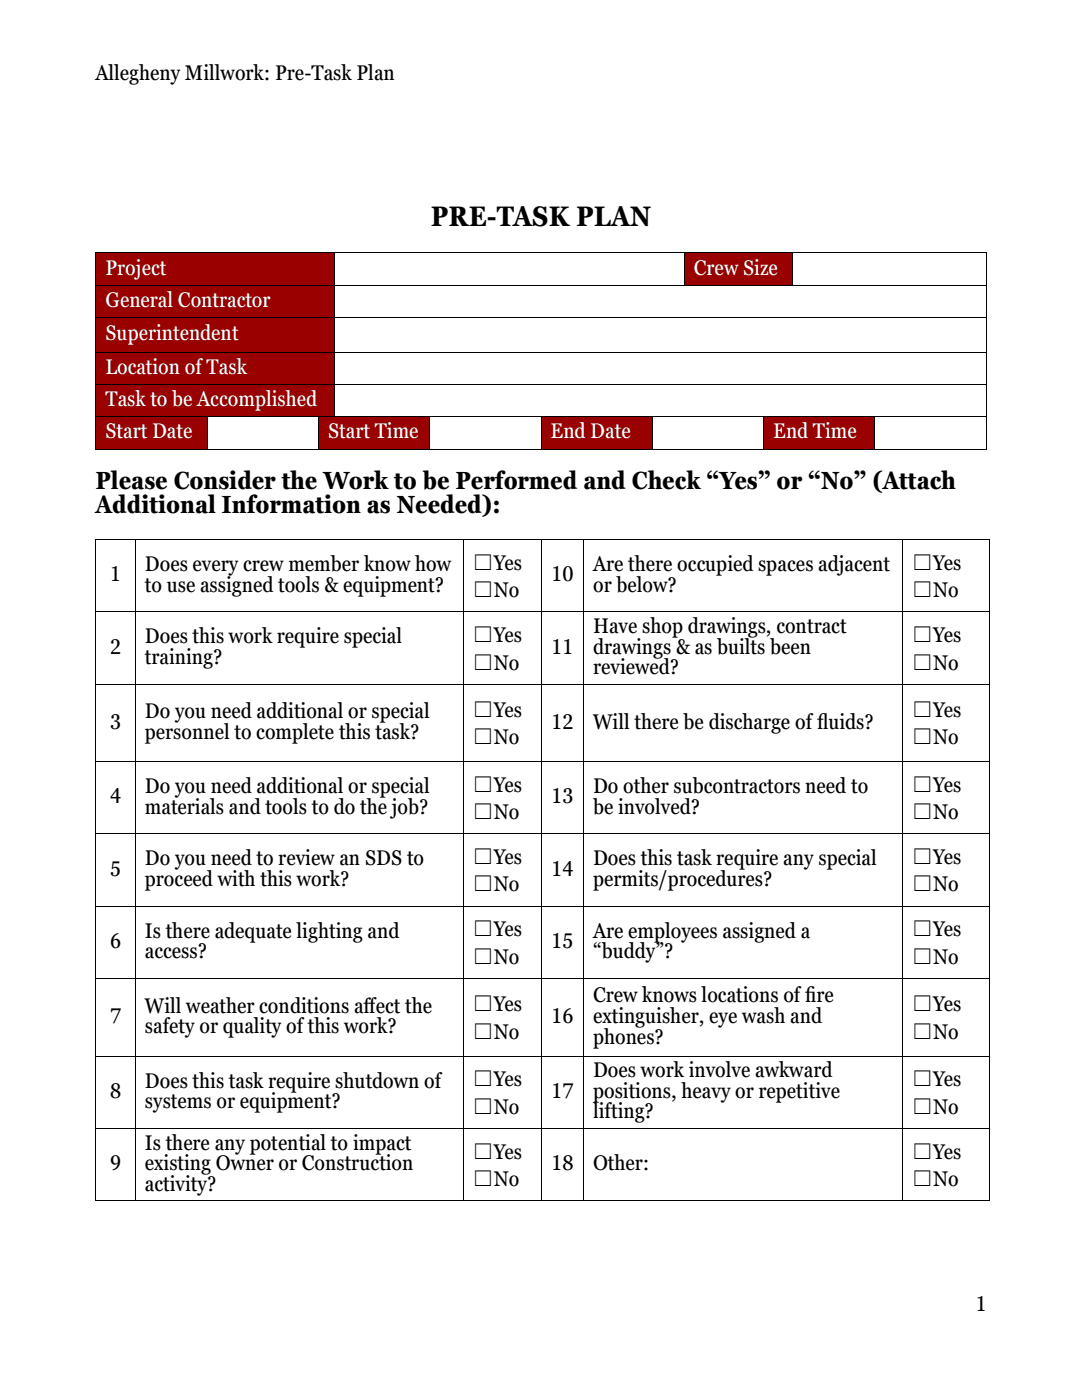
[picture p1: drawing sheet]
<svg xmlns="http://www.w3.org/2000/svg" width="216mm" height="279mm" viewBox="0 0 216 279" stroke-linecap="round" stroke-linejoin="round" font-family="sans-serif">
<defs><g id="words">
<text font-size="5.6" x="86" y="45">PRE-TASK PLAN</text>
<g font-size="5">
<text x="19" y="97.6">Please Consider the Work to be Performed and Check “Yes” or “No” (Attach</text>
<text x="19" y="102.4">Additional Information as Needed):</text>
</g>
<g font-size="4.2">
<text x="19" y="15.9">Allegheny Millwork: Pre-Task Plan</text>
<text x="28.9" y="113.9">Does every crew member know how</text>
<text x="94.3" y="113.7">☐Yes</text>
<text x="118.3" y="113.9">Are there occupied spaces adjacent</text>
<text x="181.9" y="113.7">☐Yes</text>
<text x="22" y="116">1</text>
<text x="28.9" y="118.1">to use assigned tools &amp; equipment?</text>
<text x="94.3" y="119.1">☐No</text>
<text x="110" y="116">10</text>
<text x="118.3" y="118.1">or below?</text>
<text x="181.9" y="119.1">☐No</text>
<text x="22" y="130.4">2</text>
<text x="28.9" y="128.4">Does this work require special</text>
<text x="94.3" y="128.1">☐Yes</text>
<text x="110" y="130.4">11</text>
<text x="118.3" y="126.3">Have shop drawings, contract</text>
<text x="118.3" y="130.4">drawings &amp; as builts been</text>
<text x="181.9" y="128.1">☐Yes</text>
<text x="28.9" y="132.5">training?</text>
<text x="94.3" y="133.6">☐No</text>
<text x="118.3" y="134.6">reviewed?</text>
<text x="181.9" y="133.6">☐No</text>
<text x="28.9" y="143.3">Do you need additional or special</text>
<text x="94.3" y="143.1">☐Yes</text>
<text x="181.9" y="143.1">☐Yes</text>
<text x="22" y="145.4">3</text>
<text x="28.9" y="147.5">personnel to complete this task?</text>
<text x="94.3" y="148.5">☐No</text>
<text x="110" y="145.4">12</text>
<text x="118.3" y="145.4">Will there be discharge of f</text>
<text x="163" y="145.4">luids?</text>
<text x="181.9" y="148.5">☐No</text>
<text x="22" y="160.3">4</text>
<text x="28.9" y="158.3">Do you need additional or special</text>
<text x="94.3" y="158">☐Yes</text>
<text x="110" y="160.3">13</text>
<text x="118.3" y="158.3">Do other subcontractors need to</text>
<text x="181.9" y="158">☐Yes</text>
<text x="28.9" y="162.4">materials and tools to do the job?</text>
<text x="94.3" y="163.5">☐No</text>
<text x="118.3" y="162.4">be involved?</text>
<text x="181.9" y="163.5">☐No</text>
<text x="28.9" y="172.7">Do you need to review an SDS to</text>
<text x="94.3" y="172.4">☐Yes</text>
<text x="118.3" y="172.7">Does this task require any special</text>
<text x="181.9" y="172.4">☐Yes</text>
<text x="22" y="174.8">5</text>
<text x="28.9" y="176.9">proceed with this work?</text>
<text x="94.3" y="177.9">☐No</text>
<text x="110" y="174.8">14</text>
<text x="118.3" y="176.9">permits/procedures?</text>
<text x="181.9" y="177.9">☐No</text>
<text x="22" y="189.2">6</text>
<text x="28.9" y="187.2">Is there adequate lighting and</text>
<text x="28.9" y="191.3">access?</text>
<text x="94.3" y="186.9">☐Yes</text>
<text x="110" y="189.2">15</text>
<text x="118.3" y="187.2">Are employees assigned a</text>
<text x="118.3" y="191.3">“buddy”?</text>
<text x="181.9" y="186.9">☐Yes</text>
<text x="94.3" y="192.4">☐No</text>
<text x="181.9" y="192.4">☐No</text>
<text x="28.9" y="202.1">Will weather conditions af</text>
<text x="72.6" y="202.1">fect the</text>
<text x="94.3" y="201.8">☐Yes</text>
<text x="118.3" y="200">Crew knows locations of f</text>
<text x="160.7" y="200">ire</text>
<text x="181.9" y="201.8">☐Yes</text>
<text x="22" y="204.2">7</text>
<text x="28.9" y="206.2">safety or quality of this work?</text>
<text x="94.3" y="207.3">☐No</text>
<text x="110" y="204.2">16</text>
<text x="118.3" y="204.2">extinguisher, eye wash and</text>
<text x="118.3" y="208.3">phones?</text>
<text x="181.9" y="207.3">☐No</text>
<text x="118.3" y="215">Does work involve awkward</text>
<text x="22" y="219.1">8</text>
<text x="28.9" y="217">Does this task require shutdown of</text>
<text x="28.9" y="221.1">systems or equipment?</text>
<text x="94.3" y="216.7">☐Yes</text>
<text x="110" y="219.1">17</text>
<text x="118.3" y="219.1">positions, heavy or repetitive</text>
<text x="181.9" y="216.7">☐Yes</text>
<text x="94.3" y="222.2">☐No</text>
<text x="118.3" y="223.2">lifting?</text>
<text x="181.9" y="222.2">☐No</text>
<text x="22" y="233.5">9</text>
<text x="28.9" y="229.4">Is there any potential to impact</text>
<text x="28.9" y="233.5">existing Owner or Construction</text>
<text x="94.3" y="231.2">☐Yes</text>
<text x="110" y="233.5">18</text>
<text x="118.3" y="233.5">Other:</text>
<text x="181.9" y="231.2">☐Yes</text>
<text x="28.9" y="237.7">activity?</text>
<text x="94.3" y="236.7">☐No</text>
<text x="181.9" y="236.7">☐No</text>
<text x="194.7" y="261.7">1</text>
</g>
<g font-size="4.2" fill="#fff">
<text x="21" y="54.8">Project</text>
<text x="138.5" y="54.8">Crew Size</text>
<text x="21" y="61.3">General Contractor</text>
<text x="21" y="68">Superintendent</text>
<text x="21" y="74.6">Location of Task</text>
<text x="21" y="81.1">Task to be Accomplished</text>
<text x="21" y="87.5">Start Date</text>
<text x="65.5" y="87.5">Start Time</text>
<text x="109.9" y="87.5">End Date</text>
<text x="154.3" y="87.5">End Time</text>
</g>
</g></defs>
<g fill="#900">
<path d="M19.2 50.6h47.4v6.3h-47.4z" fill-rule="evenodd"/>
<path d="M21 51.7h43.8v4.1h-43.8z" fill-rule="evenodd"/>
<path d="M136.6 50.6h21.5v6.3h-21.5z" fill-rule="evenodd"/>
<path d="M138.5 51.7h17.8v4.1h-17.8z" fill-rule="evenodd"/>
</g>
<g fill="#000">
<path d="M19 50.4h.2v.2h-.2z" fill-rule="evenodd"/>
<path d="M19 50.4h.2v.2h-.2z" fill-rule="evenodd"/>
<path d="M66.6 50.4h.2v.2h-.2z" fill-rule="evenodd"/>
<path d="M136.5 50.4h.1v.2h-.1z" fill-rule="evenodd"/>
<path d="M158.1 50.4h.2v.2h-.2z" fill-rule="evenodd"/>
<path d="M196.7 50.4h.2v.2h-.2z" fill-rule="evenodd"/>
<path d="M196.7 50.4h.2v.2h-.2z" fill-rule="evenodd"/>
</g>
<path d="M19.1 50.6v6.3M19.2 50.5h47.4M66.7 50.6v6.3M66.8 50.5h69.7M136.5 50.6v6.3M136.6 50.5h21.5M158.2 50.6v6.3M158.3 50.5h38.4M196.8 50.6v6.3" fill="none" stroke="#000" stroke-width=".2"/>
<g fill="#900">
<path d="M19.2 57h47.4v6.3h-47.4z" fill-rule="evenodd"/>
<path d="M21 58.1h43.8v4.1h-43.8z" fill-rule="evenodd"/>
</g>
<g fill="#000">
<path d="M19 56.9h.2v.1h-.2z" fill-rule="evenodd"/>
<path d="M66.6 56.9h.2v.1h-.2z" fill-rule="evenodd"/>
<path d="M136.5 56.9h.1v.1h-.1z" fill-rule="evenodd"/>
<path d="M158.1 56.9h.2v.1h-.2z" fill-rule="evenodd"/>
<path d="M196.7 56.9h.2v.1h-.2z" fill-rule="evenodd"/>
</g>
<path d="M19.1 57v6.3M19.2 56.9h47.4M66.7 57v6.3M66.8 56.9h69.7M136.6 56.9h21.5M158.3 56.9h38.4M196.8 57v6.3" fill="none" stroke="#000" stroke-width=".2"/>
<g fill="#900">
<path d="M19.2 63.5h47.4v6.7h-47.4z" fill-rule="evenodd"/>
<path d="M21 64.8h43.8v4.1h-43.8z" fill-rule="evenodd"/>
</g>
<g fill="#000">
<path d="M19 63.3h.2v.2h-.2z" fill-rule="evenodd"/>
<path d="M66.6 63.3h.2v.2h-.2z" fill-rule="evenodd"/>
<path d="M196.7 63.3h.2v.2h-.2z" fill-rule="evenodd"/>
</g>
<path d="M19.1 63.5v6.7M19.2 63.4h47.4M66.7 63.5v6.7M66.8 63.4h129.9M196.8 63.5v6.7" fill="none" stroke="#000" stroke-width=".2"/>
<g fill="#900">
<path d="M19.2 70.4h47.4v6.2h-47.4z" fill-rule="evenodd"/>
<path d="M21 71.4h43.8v4.2h-43.8z" fill-rule="evenodd"/>
</g>
<g fill="#000">
<path d="M19 70.2h.2v.2h-.2z" fill-rule="evenodd"/>
<path d="M66.6 70.2h.2v.2h-.2z" fill-rule="evenodd"/>
<path d="M196.7 70.2h.2v.2h-.2z" fill-rule="evenodd"/>
</g>
<path d="M19.1 70.4v6.2M19.2 70.3h47.4M66.7 70.4v6.2M66.8 70.3h129.9M196.8 70.4v6.2" fill="none" stroke="#000" stroke-width=".2"/>
<g fill="#900">
<path d="M19.2 76.8h47.4v6.3h-47.4z" fill-rule="evenodd"/>
<path d="M21 77.9h43.8v4.1h-43.8z" fill-rule="evenodd"/>
</g>
<g fill="#000">
<path d="M19 76.6h.2v.2h-.2z" fill-rule="evenodd"/>
<path d="M66.6 76.6h.2v.2h-.2z" fill-rule="evenodd"/>
<path d="M196.7 76.6h.2v.2h-.2z" fill-rule="evenodd"/>
</g>
<path d="M19.1 76.8v6.3M19.2 76.7h47.4M66.7 76.8v6.3M66.8 76.7h129.9M196.8 76.8v6.3" fill="none" stroke="#000" stroke-width=".2"/>
<g fill="#900">
<path d="M19.2 83.3h22v6.2h-22z" fill-rule="evenodd"/>
<path d="M21 84.3h18.4v4.2h-18.4z" fill-rule="evenodd"/>
<path d="M63.6 83.3h22.1v6.2h-22.1z" fill-rule="evenodd"/>
<path d="M65.5 84.3h18.3v4.2h-18.3z" fill-rule="evenodd"/>
<path d="M108.1 83.3h22v6.2h-22z" fill-rule="evenodd"/>
<path d="M109.9 84.3h18.4v4.2h-18.4z" fill-rule="evenodd"/>
<path d="M152.5 83.3h22v6.2h-22z" fill-rule="evenodd"/>
<path d="M154.3 84.3h18.4v4.2h-18.4z" fill-rule="evenodd"/>
</g>
<g fill="#000">
<path d="M19 83.1h.2v.2h-.2z" fill-rule="evenodd"/>
<path d="M19 89.5h.2v.2h-.2z" fill-rule="evenodd"/>
<path d="M19 89.5h.2v.2h-.2z" fill-rule="evenodd"/>
<path d="M41.2 83.1h.2v.2h-.2z" fill-rule="evenodd"/>
<path d="M41.2 89.5h.2v.2h-.2z" fill-rule="evenodd"/>
<path d="M63.5 83.1h.1v.2h-.1z" fill-rule="evenodd"/>
<path d="M63.5 89.5h.1v.2h-.1z" fill-rule="evenodd"/>
<path d="M66.6 83.1h.2v.2h-.2z" fill-rule="evenodd"/>
<path d="M85.7 83.1h.1v.2h-.1z" fill-rule="evenodd"/>
<path d="M85.7 89.5h.1v.2h-.1z" fill-rule="evenodd"/>
<path d="M107.9 83.1h.2v.2h-.2z" fill-rule="evenodd"/>
<path d="M107.9 89.5h.2v.2h-.2z" fill-rule="evenodd"/>
<path d="M130.1 83.1h.1v.2h-.1z" fill-rule="evenodd"/>
<path d="M130.1 89.5h.1v.2h-.1z" fill-rule="evenodd"/>
<path d="M152.3 83.1h.2v.2h-.2z" fill-rule="evenodd"/>
<path d="M152.3 89.5h.2v.2h-.2z" fill-rule="evenodd"/>
<path d="M174.5 83.1h.2v.2h-.2z" fill-rule="evenodd"/>
<path d="M174.5 89.5h.2v.2h-.2z" fill-rule="evenodd"/>
<path d="M196.7 83.1h.2v.2h-.2z" fill-rule="evenodd"/>
<path d="M196.7 89.5h.2v.2h-.2z" fill-rule="evenodd"/>
<path d="M196.7 89.5h.2v.2h-.2z" fill-rule="evenodd"/>
<path d="M19 107.6h.2v.2h-.2z" fill-rule="evenodd"/>
<path d="M19 107.6h.2v.2h-.2z" fill-rule="evenodd"/>
<path d="M26.9 107.6h.2v.2h-.2z" fill-rule="evenodd"/>
<path d="M92.3 107.6h.2v.2h-.2z" fill-rule="evenodd"/>
<path d="M108.1 107.6h.1v.2h-.1z" fill-rule="evenodd"/>
<path d="M116.4 107.6h.1v.2h-.1z" fill-rule="evenodd"/>
<path d="M180 107.6h.1v.2h-.1z" fill-rule="evenodd"/>
<path d="M197.3 107.6h.1v.2h-.1z" fill-rule="evenodd"/>
<path d="M197.3 107.6h.1v.2h-.1z" fill-rule="evenodd"/>
<path d="M19 122h.2v.2h-.2z" fill-rule="evenodd"/>
<path d="M19 136.5h.2v.2h-.2z" fill-rule="evenodd"/>
<path d="M26.9 122h.2v.2h-.2z" fill-rule="evenodd"/>
<path d="M26.9 136.5h.2v.2h-.2z" fill-rule="evenodd"/>
<path d="M92.3 122h.2v.2h-.2z" fill-rule="evenodd"/>
<path d="M92.3 136.5h.2v.2h-.2z" fill-rule="evenodd"/>
<path d="M108.1 122h.1v.2h-.1z" fill-rule="evenodd"/>
<path d="M108.1 136.5h.1v.2h-.1z" fill-rule="evenodd"/>
<path d="M116.4 122h.1v.2h-.1z" fill-rule="evenodd"/>
<path d="M116.4 136.5h.1v.2h-.1z" fill-rule="evenodd"/>
<path d="M180 122h.1v.2h-.1z" fill-rule="evenodd"/>
<path d="M180 136.5h.1v.2h-.1z" fill-rule="evenodd"/>
<path d="M197.3 122h.1v.2h-.1z" fill-rule="evenodd"/>
<path d="M197.3 136.5h.1v.2h-.1z" fill-rule="evenodd"/>
<path d="M19 151.9h.2v.2h-.2z" fill-rule="evenodd"/>
<path d="M26.9 151.9h.2v.2h-.2z" fill-rule="evenodd"/>
<path d="M92.3 151.9h.2v.2h-.2z" fill-rule="evenodd"/>
<path d="M108.1 151.9h.1v.2h-.1z" fill-rule="evenodd"/>
<path d="M116.4 151.9h.1v.2h-.1z" fill-rule="evenodd"/>
<path d="M180 151.9h.1v.2h-.1z" fill-rule="evenodd"/>
<path d="M197.3 151.9h.1v.2h-.1z" fill-rule="evenodd"/>
<path d="M19 166.4h.2v.1h-.2z" fill-rule="evenodd"/>
<path d="M26.9 166.4h.2v.1h-.2z" fill-rule="evenodd"/>
<path d="M92.3 166.4h.2v.1h-.2z" fill-rule="evenodd"/>
<path d="M108.1 166.4h.1v.1h-.1z" fill-rule="evenodd"/>
<path d="M116.4 166.4h.1v.1h-.1z" fill-rule="evenodd"/>
<path d="M180 166.4h.1v.1h-.1z" fill-rule="evenodd"/>
<path d="M197.3 166.4h.1v.1h-.1z" fill-rule="evenodd"/>
<path d="M19 180.8h.2v.2h-.2z" fill-rule="evenodd"/>
<path d="M19 195.2h.2v.2h-.2z" fill-rule="evenodd"/>
<path d="M26.9 180.8h.2v.2h-.2z" fill-rule="evenodd"/>
<path d="M26.9 195.2h.2v.2h-.2z" fill-rule="evenodd"/>
<path d="M92.3 180.8h.2v.2h-.2z" fill-rule="evenodd"/>
<path d="M92.3 195.2h.2v.2h-.2z" fill-rule="evenodd"/>
<path d="M108.1 180.8h.1v.2h-.1z" fill-rule="evenodd"/>
<path d="M108.1 195.2h.1v.2h-.1z" fill-rule="evenodd"/>
<path d="M116.4 180.8h.1v.2h-.1z" fill-rule="evenodd"/>
<path d="M116.4 195.2h.1v.2h-.1z" fill-rule="evenodd"/>
<path d="M180 180.8h.1v.2h-.1z" fill-rule="evenodd"/>
<path d="M180 195.2h.1v.2h-.1z" fill-rule="evenodd"/>
<path d="M197.3 180.8h.1v.2h-.1z" fill-rule="evenodd"/>
<path d="M197.3 195.2h.1v.2h-.1z" fill-rule="evenodd"/>
<path d="M19 210.7h.2v.1h-.2z" fill-rule="evenodd"/>
<path d="M26.9 210.7h.2v.1h-.2z" fill-rule="evenodd"/>
<path d="M92.3 210.7h.2v.1h-.2z" fill-rule="evenodd"/>
<path d="M108.1 210.7h.1v.1h-.1z" fill-rule="evenodd"/>
<path d="M116.4 210.7h.1v.1h-.1z" fill-rule="evenodd"/>
<path d="M180 210.7h.1v.1h-.1z" fill-rule="evenodd"/>
<path d="M197.3 210.7h.1v.1h-.1z" fill-rule="evenodd"/>
<path d="M19 225.1h.2v.2h-.2z" fill-rule="evenodd"/>
<path d="M19 239.6h.2v.1h-.2z" fill-rule="evenodd"/>
<path d="M19 239.6h.2v.1h-.2z" fill-rule="evenodd"/>
<path d="M26.9 225.1h.2v.2h-.2z" fill-rule="evenodd"/>
<path d="M26.9 239.6h.2v.1h-.2z" fill-rule="evenodd"/>
<path d="M92.3 225.1h.2v.2h-.2z" fill-rule="evenodd"/>
<path d="M92.3 239.6h.2v.1h-.2z" fill-rule="evenodd"/>
<path d="M108.1 225.1h.1v.2h-.1z" fill-rule="evenodd"/>
<path d="M108.1 239.6h.1v.1h-.1z" fill-rule="evenodd"/>
<path d="M116.4 225.1h.1v.2h-.1z" fill-rule="evenodd"/>
<path d="M116.4 239.6h.1v.1h-.1z" fill-rule="evenodd"/>
<path d="M180 225.1h.1v.2h-.1z" fill-rule="evenodd"/>
<path d="M180 239.6h.1v.1h-.1z" fill-rule="evenodd"/>
<path d="M197.3 225.1h.1v.2h-.1z" fill-rule="evenodd"/>
<path d="M197.3 239.6h.1v.1h-.1z" fill-rule="evenodd"/>
<path d="M197.3 239.6h.1v.1h-.1z" fill-rule="evenodd"/>
</g>
<g fill="none" stroke="#000" stroke-width=".2">
<path d="M19.1 83.3v6.2M19.2 83.2h22M19.2 89.6h22M41.3 83.3v6.2M41.4 83.2h22.1M41.4 89.6h22.1M63.5 83.3v6.2M63.6 83.2h3M63.6 89.6h22.1M66.8 83.2h18.9M85.7 83.3v6.2M85.8 83.2h22.1"/>
<path d="M85.8 89.6h22.1M108 83.3v6.2M108.1 83.2h22M108.1 89.6h22M130.2 83.3v6.2M130.2 83.2h22.1M130.2 89.6h22.1M152.4 83.3v6.2M152.5 83.2h22M152.5 89.6h22M174.6 83.3v6.2M174.7 83.2h22"/>
<path d="M174.7 89.6h22M196.8 83.3v6.2M19.1 107.8v14.2M19.2 107.7h7.7M27 107.8v14.2M27.1 107.7h65.2M92.4 107.8v14.2M92.5 107.7h15.6M108.1 107.8v14.2M108.2 107.7h8.2M116.4 107.8v14.2M116.5 107.7h63.4"/>
<path d="M180 107.8v14.2M180.1 107.7h17.2M197.4 107.8v14.2M19.1 122.2v14.3M19.1 136.7v15.2M19.2 122.1h7.7M19.2 136.6h7.7M27 122.2v14.3M27 136.7v15.2M27.1 122.1h65.2M27.1 136.6h65.2M92.4 122.2v14.3"/>
<path d="M92.4 136.7v15.2M92.5 122.1h15.6M92.5 136.6h15.6M108.1 122.2v14.3M108.1 136.7v15.2M108.2 122.1h8.2M108.2 136.6h8.2M116.4 122.2v14.3M116.4 136.7v15.2M116.5 122.1h63.4M116.5 136.6h63.4M180 122.2v14.3"/>
<path d="M180 136.7v15.2M180.1 122.1h17.2M180.1 136.6h17.2M197.4 122.2v14.3M197.4 136.7v15.2M19.1 152.1v14.3M19.2 152h7.7M27 152.1v14.3M27.1 152h65.2M92.4 152.1v14.3M92.5 152h15.6M108.1 152.1v14.3"/>
<path d="M108.2 152h8.2M116.4 152.1v14.3M116.5 152h63.4M180 152.1v14.3M180.1 152h17.2M197.4 152.1v14.3M19.1 166.5v14.3M19.2 166.4h7.7M27 166.5v14.3M27.1 166.4h65.2M92.4 166.5v14.3M92.5 166.4h15.6"/>
<path d="M108.1 166.5v14.3M108.2 166.4h8.2M116.4 166.5v14.3M116.5 166.4h63.4M180 166.5v14.3M180.1 166.4h17.2M197.4 166.5v14.3M19.1 181v14.2M19.1 195.4v15.3M19.2 180.9h7.7M19.2 195.3h7.7M27 181v14.2"/>
<path d="M27 195.4v15.3M27.1 180.9h65.2M27.1 195.3h65.2M92.4 181v14.2M92.4 195.4v15.3M92.5 180.9h15.6M92.5 195.3h15.6M108.1 181v14.2M108.1 195.4v15.3M108.2 180.9h8.2M108.2 195.3h8.2M116.4 181v14.2"/>
<path d="M116.4 195.4v15.3M116.5 180.9h63.4M116.5 195.3h63.4M180 181v14.2M180 195.4v15.3M180.1 180.9h17.2M180.1 195.3h17.2M197.4 181v14.2M197.4 195.4v15.3M19.1 210.8v14.3M19.2 210.8h7.7M27 210.8v14.3"/>
<path d="M27.1 210.8h65.2M92.4 210.8v14.3M92.5 210.8h15.6M108.1 210.8v14.3M108.2 210.8h8.2M116.4 210.8v14.3M116.5 210.8h63.4M180 210.8v14.3M180.1 210.8h17.2M197.4 210.8v14.3M19.1 225.3v14.3M19.2 225.2h7.7"/>
<path d="M19.2 239.6h7.7M27 225.3v14.3M27.1 225.2h65.2M27.1 239.6h65.2M92.4 225.3v14.3M92.5 225.2h15.6M92.5 239.6h15.6M108.1 225.3v14.3M108.2 225.2h8.2M108.2 239.6h8.2M116.4 225.3v14.3M116.5 225.2h63.4"/>
<path d="M116.5 239.6h63.4M180 225.3v14.3M180.1 225.2h17.2M180.1 239.6h17.2M197.4 225.3v14.3"/>
</g>
<use href="#words"/>
</svg>
